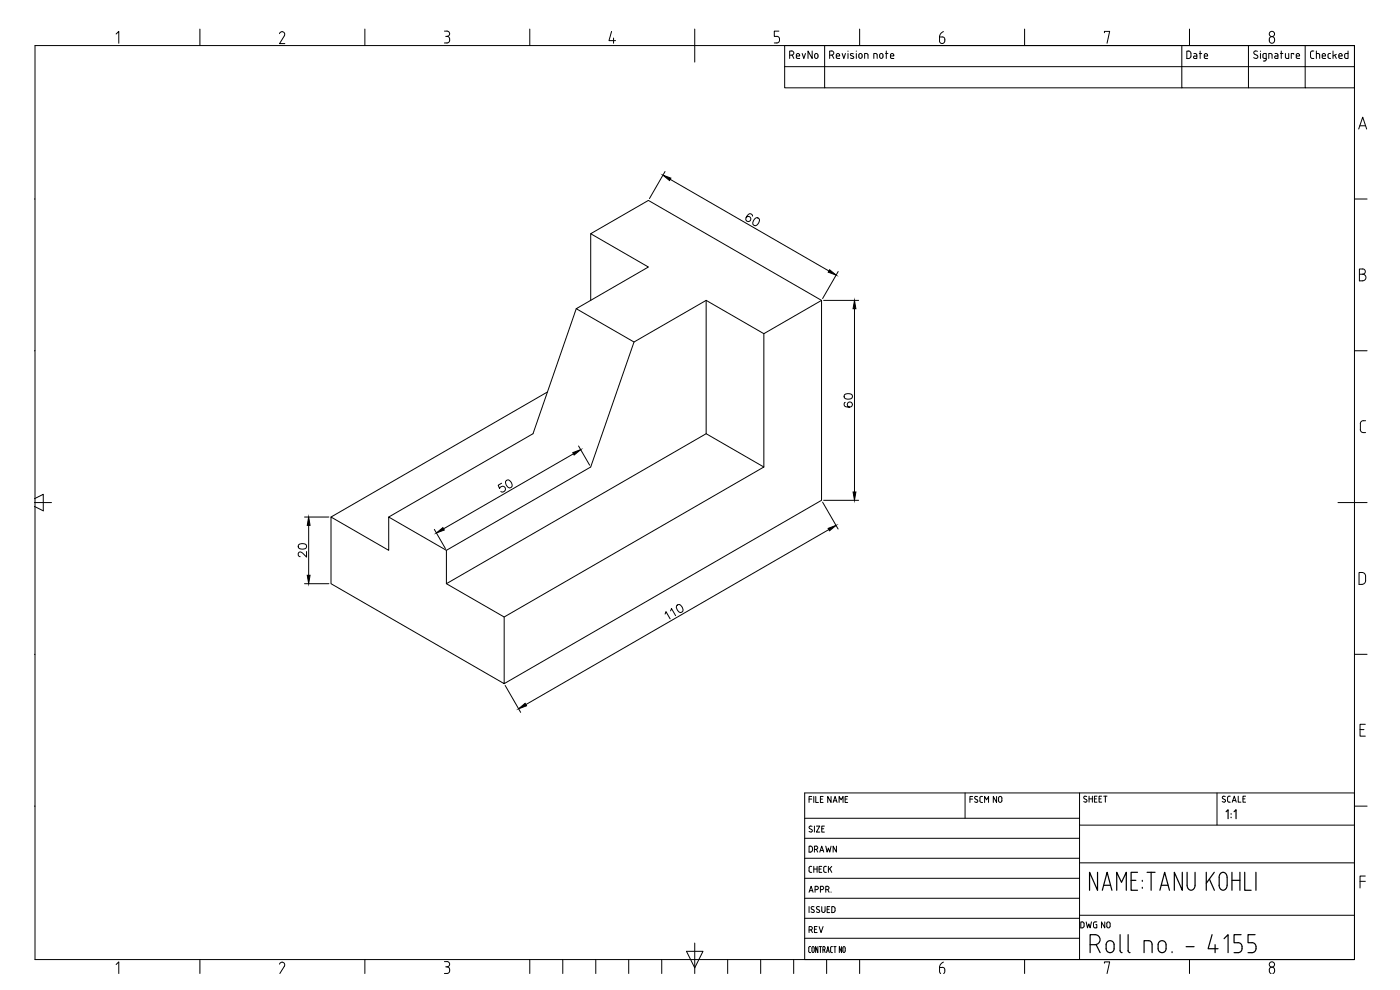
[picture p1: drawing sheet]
<svg xmlns="http://www.w3.org/2000/svg" width="420mm" height="297mm" viewBox="0 0 420 297" stroke-linecap="round" stroke-linejoin="round" font-family="sans-serif">
<defs><g id="words">
<g font-size="7.1">
<text x="223" y="68.8">60</text>
<text x="148.5" y="148.9">50</text>
</g>
<g font-size="5.7">
<text x="257.2" y="123.5" transform="rotate(-90 257.2 123.5)">60</text>
<text x="93.1" y="168.3" transform="rotate(-90 93.1 168.3)">20</text>
</g>
<g font-size="5.3">
<text x="236" y="18.7">RevNo</text>
<text x="355.2" y="18.7">Date</text>
<text x="392.3" y="18.7">Checked</text>
</g>
<g font-size="4.9">
<text x="242" y="256.8">DRAWN</text>
<text x="242" y="262.8">CHECK</text>
<text x="242" y="281.2">REV</text>
<text x="323.5" y="279.8">DWG NO</text>
</g>
</g></defs>
<!-- layer: Title Block -->
<g fill="none" stroke="#000" stroke-width=".3">
<path d="M10.5 13.7h396v274.2h-396zM34.8 10.2l.9-.8v3.6M60 8.7v5M84.7 9.5l.7 .4-.1 .8M84.7 9.5l-.5 .2-.3 .4M85.4 10.7l-1.5 2.4h1.6M109.5 8.7v5M133.4 9.3h.8a.83 .83 0 0 1 .7 1.1 .83 .83 0 0 1-1.1 .5M134.2 10.9a1.01 1.01 0 0 1 .8 1 1.01 1.01 0 0 1-.8 1h-.8M159 8.7v5M183.5 9.4l-.7 2.8h1.9M184.1 11.4v1.6"/>
<path d="M208.5 8.7v9.9M232.4 12.9h.8M233.1 10.9a1.02 1.02 0 0 1 .9 1 1.02 1.02 0 0 1-.9 1M233.8 9.3h-1.4v1.6h.8M249 16.6h.6M249.6 16.5a.61 .61 0 0 0 .6-.6 .61 .61 0 0 0-.6-.6h-.6v2.2M249.7 16.6l.5 .9M251 16.5a.5 .5 0 0 1 .5-.5 .5 .5 0 0 1 .5 .5M251 16.6l.2 .9h.8M252 16.6v.2h-1M252.7 16l.5 1.5 .5-1.5M254.5 15.3v.1"/>
<path d="M254.5 16v1.5M256.1 16.2l-.6-.2-.3 .3 .2 .3 .8 .5-.1 .4-.9-.1M257 15.3v.1M257 16v1.5M257.7 16.5a.5 .5 0 0 1 .5-.5 .5 .5 0 0 1 .5 .5M257.8 16.6l-.1 .4a.5 .5 0 0 0 .5 .5 .5 .5 0 0 0 .5-.5M258 8.7v5M258.7 16.6v.4M259.5 17.5v-1.5l.9 .3 .1 1.2M263.2 16.5l-.2-.4-.8-.1v1.5M263.3 16.5v1M264 16.5a.5 .5 0 0 1 .5-.5 .5 .5 0 0 1 .5 .5"/>
<path d="M264 16.6v.4a.5 .5 0 0 0 .5 .5 .5 .5 0 0 0 .5-.5v-.4M265.8 16h.7M266 15.3v2.2M267.2 16.6l.2 .9h.9M267.2 16.5a.5 .5 0 0 1 .5-.5 .5 .5 0 0 1 .5 .5M268.3 16.6v.2h-1.1M281.9 12.3a.79 .79 0 0 0 .8 .8 .79 .79 0 0 0 .8-.8M282 11.1l1.3 .2 .3 1M282 11.1v1.2M283.1 9.5l-.9 .8-.2 .8M307.5 8.7v5M331.5 9.8v-.4h1.5l-.8 3.6"/>
<path d="M354.7 13.7h-119.2v6.3M357 8.7v5M374.7 13.7v12.7h17M377.4 15.4a.6 .6 0 0 0-.9 0 .6 .6 0 0 0 0 .8l.7 .4a.57 .57 0 0 1 .1 .8 .57 .57 0 0 1-.8 0l-.3-.1M378.3 15.3v.1M378.3 16v1.5M379.5 16l-.5 .5 .1 .8 .4 .2M379.5 16h.5v1.9l-.2 .3-.7 .1M379.5 17.5h.5M380.8 17.5v-1.5l.9 .3 .1 1.2M381.2 11.2a.9 .9 0 0 1 1.3 .8 .9 .9 0 0 1-1.3 .7l-.3-.9zM382.6 16l.7 .1 .2 .4"/>
<path d="M383.5 16.5v1l-.9-.2 .1-.5h.8M384.3 16h.7M384.5 15.3v2.2M385.8 16v1.3l.4 .2M386.8 16v1.5h-.6M388.3 16.3v-.3h-.8v1.5M389 16.5a.5 .5 0 0 1 .5-.5 .5 .5 0 0 1 .5 .5M389 16.6l.2 .9h.8M390 16.6v.2h-1M391.7 13.7h-37v12.7h20M391.7 13.7h14.8v12.7h-14.8zM235.5 20v6.4h12"/>
<path d="M235.5 20h171M247.5 20v6.4h107.2M407.8 38.7l1.2-3.5 1.2 3.5M408.1 37.7h1.7M10.3 59.7h.2M406.5 59.7h3.8M408 82.3h1M409 80.7a.79 .79 0 0 1 .8 .8 .79 .79 0 0 1-.8 .8M409 80.7h-1v3.6l1-.1a.98 .98 0 0 0 .9-.9 .98 .98 0 0 0-.9-1M10.3 105.2h.2M406.5 105.2h3.8M408.2 128.9a.9 .9 0 0 0 .9 .9h.7"/>
<path d="M408.3 127.1v1.8M409.1 126.2a.9 .9 0 0 0-.9 .9M409.2 126.2h.6M10.3 149.6l2.7-1.3v5l-2.7-1.4M10.3 150.8h5.2M401.5 150.8h8.8M407.9 171.8a1.52 1.52 0 0 1 1.9 .7v1.7l-.2 .7a1.69 1.69 0 0 1-1.7 .4zM10.3 196.3h.2M406.5 196.3h3.8M408.2 218.9h1.1M409.8 217.3h-1.6v3.6h1.6M242.8 239.8h.8"/>
<path d="M243.6 239h-.8v1.8M244.2 239v1.8M244.8 239v1.8h.8M246.2 239.8h.6M247 239h-.8v1.8h.8M249.4 239v1.8l-1-1.8v1.8M253.6 239.8h.6M254.4 239h-.8v1.8h.8M289.6 237.9v7.6M291.1 239.8h.8M291.9 239h-.8v1.8M292.9 239l.5 .1"/>
<path d="M292.9 239l-.4 .4 .8 .6M294.9 239l-.8 .2v1.1l.2 .4 .6 .1M299.1 239v1.8l-1-1.8v1.8M299.7 239.4a.5 .5 0 0 1 .5-.4 .5 .5 0 0 1 .5 .4M299.7 239.5v.8a.5 .5 0 0 0 .5 .4 .5 .5 0 0 0 .5-.4v-.8M324 237.9v50M326.1 239a.47 .47 0 0 0-.7-.1 .47 .47 0 0 0 0 .7l.6 .3a.5 .5 0 0 1 0 .8 .5 .5 0 0 1-.8-.2M326.8 239.7h1M326.8 238.9v1.8M327.8 238.9v1.8M328.5 239.7h.5M329.2 238.9h-.7v1.8h.7"/>
<path d="M329.8 239.7h.6M330.6 238.9h-.8v1.8h.8M331.2 238.9h1M331.7 238.9v1.8M365.2 237.9v9.7M367.6 239.9a.49 .49 0 0 1 0 .8 .49 .49 0 0 1-.8-.2M367.7 239a.46 .46 0 0 0-.7-.1 .46 .46 0 0 0 0 .7l.6 .3M368.9 238.9l-.4 .2-.1 1.1 .5 .5M368.9 238.9h.3M371.6 238.9v1.8h.8M373 239.7h.6M373.8 238.9h-.8v1.8h.8"/>
<path d="M406.5 237.9h-165v50M10.3 241.9h.2M241.5 257.5h82.5M241.5 251.5h82.5M241.5 245.5h82.5M242.8 249.5l.6 .2M243 248.6l.8 .6-.4 .4M243.2 247.9l-.4 .3 .2 .4M243.2 247.8l.5 .1M244.4 247.9v1.8M245 247.9h1l-1 1.8h1M246.6 248.7h.6"/>
<path d="M247.4 247.9h-.8v1.8h.8M250 240.8l.6-1.8 .6 1.8M250.2 240.3h.8M251.8 240.8v-1.8l.6 1 .6-1v1.8M293.2 240a.48 .48 0 0 1 0 .8 .48 .48 0 0 1-.7-.3M295.5 240.8v-1.8l.6 1 .6-1v1.8M324 258.9h82.5M324 247.6h82.5M368.9 240.7h.3M369.8 240.7l.6-1.8 .6 1.8M370 240.2h.8M406.5 241.9h3.8"/>
<path d="M241.5 275.5h82.5M241.5 269.5h82.5M241.5 263.5h82.5M242.8 267.7l.6-1.8 .6 1.8M242.8 272v1.8M243 267.2h.8M243.6 272.8l.6 .3a.49 .49 0 0 1 0 .7 .49 .49 0 0 1-.8-.2M244.3 272.1a.47 .47 0 0 0-.7 0 .47 .47 0 0 0 0 .7M244.6 266.9h.5M245.1 266.9a.5 .5 0 0 0 .5-.5 .5 .5 0 0 0-.5-.5h-.5v1.8M245.2 272.8l.6 .3a.49 .49 0 0 1 0 .7 .49 .49 0 0 1-.8-.2M245.9 272.1a.48 .48 0 0 0-.7 0 .48 .48 0 0 0 0 .7"/>
<path d="M246.2 266.9h.5M246.6 272v1.3a.5 .5 0 0 0 .5 .5 .5 .5 0 0 0 .5-.5v-1.3M246.7 266.9a.5 .5 0 0 0 .5-.5 .5 .5 0 0 0-.5-.5h-.5v1.8M247.8 266.9h.5M248.2 272.8h.6M248.3 265.9a.5 .5 0 0 1 .5 .5 .5 .5 0 0 1-.5 .5M248.3 265.9h-.5v1.8M248.4 266.9l.4 .8M249 272h-.8v1.8h.8M249.4 267.6v.1M249.6 272l.7 .1a1.21 1.21 0 0 1 .2 1.4l-.9 .3zM324 274.6h82.5"/>
<path d="M408.2 264.4h1.6M409.8 262.8h-1.6v3.6M34.8 289.4l.9-.8v3.5M60 287.9v4.2M84.7 288.7l.7 .4-.1 .8M84.7 288.7l-.5 .2-.3 .4M85.4 289.9l-1.4 2.2M109.5 287.9v4.2M133.4 288.5h.8M133.8 290.1h.4M134.2 288.5a.79 .79 0 0 1 .7 .8 .79 .79 0 0 1-.7 .8M134.2 290.1a1.01 1.01 0 0 1 .8 1 1.01 1.01 0 0 1-.8 1h-.8"/>
<path d="M159 287.9v4.2M168.9 287.9v4.2M178.8 287.9v4.2M188.7 287.9v4.2M198.6 287.9v4.2M206 285.4h5l-2.5 5zM208.5 283v9.1M218.4 287.9v4.2M228.3 287.9v4.2M238.2 287.9v4.2M241.5 281.5h82.5M243.3 284l-.6 .2v1.2l.2 .4h.4"/>
<path d="M243.7 285.3l.3 .5 .4-.5M243.7 285.3v-1.1l.3-.2 .3 .2 .1 1.1M245.5 284v1.8l-.7-1.8v1.8M245.9 284h.7M246.2 284v1.8M247 285h.3M247.3 285l.3-.3v-.5l-.6-.2v1.8M247.4 285l.2 .8M248.1 285.8l.4-1.8 .4 1.8M248.1 287.9v4.2M248.2 285.3h.6M249.3 285.4l.3 .4"/>
<path d="M249.3 284.5v.9M249.6 284l-.3 .4M249.6 285.8h.2M249.6 284h.2M250.2 284h.7M250.6 284v1.8M252.6 284v1.8l-.7-1.8v1.8M252.9 284.5l.2-.4h.4l.2 1.2M252.9 285.3l.4 .5 .3-.5M253 284.5v.8M258 287.9v4.2M282 290.3v1.4l.3 .4"/>
<path d="M282 290.3h.8M282.8 290.2a1.02 1.02 0 0 1 .8 .8 1.02 1.02 0 0 1-.4 1.1M283.1 288.7l-.9 .8-.2 .8M307.5 287.9v4.2M331.5 289v-.4h1.5l-.8 3.5M357 287.9v4.2M381.5 292.1a.92 .92 0 0 1-.5-1.4 .92 .92 0 0 1 1.4 0l.1 .9-.5 .5"/>
<circle cx="381.7" cy="10.2" r=".79"/>
<circle cx="381.7" cy="289.4" r=".79"/>
</g>
<g fill="none" stroke="#000" stroke-width=".36">
<path d="M368 243.5l.6-.5v2.6M369.5 244.1v.2M369.5 245.2v.1M370.4 243.5l.6-.5v2.6M329.4 261.7v5.4l-2.4-5.4v5.4M330.8 267.1l1.5-5.4 1.4 5.4M331.2 265.6h2.1M335.1 267.1v-5.4l1.5 3 1.4-3v5.4M339.5 264.1h1.4M341.4 261.7h-1.9v5.4h1.9M342.8 264.1v.3M342.8 266.2v.3"/>
<path d="M344.3 261.7h2.4M345.5 261.7v5.4M348.1 267.1l1.4-5.4 1.5 5.4M348.5 265.6h2.1M354.8 261.7v5.4l-2.4-5.4v5.4M356.3 261.7v3.9a1.23 1.23 0 0 0 1.2 1.5 1.23 1.23 0 0 0 1.2-1.5v-3.9M362 261.7v5.4M363 263.8l1.5 3.3M364.4 261.7l-2.4 3.3M365.9 263.2a1.23 1.23 0 0 1 1.2-1.5 1.23 1.23 0 0 1 1.2 1.5M365.9 265.6a1.23 1.23 0 0 0 1.2 1.5 1.23 1.23 0 0 0 1.2-1.5M365.9 263.2v2.4"/>
<path d="M368.3 263.2v2.4M369.7 264.1h2.4M369.7 261.7v5.4M372.1 261.7v5.4M373.6 261.7v5.4h1.9M376.9 261.7v5.4M327.2 283.4h1.5M328.7 280.4a1.49 1.49 0 0 1 1.4 1.5 1.49 1.49 0 0 1-1.4 1.5M328.7 280.4h-1.5v5.4M329 283.4l1.2 2.4M332.5 282.5a1.2 1.2 0 0 1 1.2-.1 1.2 1.2 0 0 1 .7 1v1.2a1.2 1.2 0 0 1-1.2 1.2 1.2 1.2 0 0 1-1.2-1.2v-1.5zM336.2 280.4v4.8l.1 .5 .5 .1"/>
<path d="M338.5 285.2l.2 .5 .4 .1M338.6 280.4v4.8M343.4 285.8v-3.6l1.6 .1 .5 .4 .2 .6 .1 2.5M348.1 282.5a1.2 1.2 0 0 1 1.2-.1 1.2 1.2 0 0 1 .7 1v1.2a1.2 1.2 0 0 1-1.2 1.2 1.2 1.2 0 0 1-1.2-1.2v-1.5zM351.8 285.5v.3M356 284h2.4M363.8 280.4l-1.2 4.2h3M364.7 283.4v2.4M367.4 281.6l1.2-1.2v5.4M372.5 280.4h-2.1v2.5l1.2-.1a1.53 1.53 0 0 1 1.2 1.5 1.53 1.53 0 0 1-1.2 1.5h-1.2M376.7 280.4h-2.1v2.5l1.1-.1a1.53 1.53 0 0 1 1.3 1.5 1.53 1.53 0 0 1-1.3 1.5h-1.1"/>
</g>
<!-- layer: 0 -->
<g fill="none" stroke="#000" stroke-width=".3">
<path d="M199.6 51.5l-4.7 8.1M201.1 53.8l47.7 27.5M177.3 70.1v20M172.9 92.6l-12.9 37.5-43.3 25M211.9 90.1l-21.6 12.5-17.4-10 21.7-12.5-17.3-10 17.3-10 52 30v60l-95.3 55-52-30v-20l17.4 10v-10l17.3 10v10l17.3 10v20M211.9 90.1v40l17.3 10-77.9 45M211.9 90.1l17.3 10M246.6 90.1l-17.4 10v40M247.2 90.1h10.5M251.6 81.5l-4.7 8.1M256.4 92.6v55M164.3 117.6l-65 37.5"/>
<path d="M190.3 102.6l-13 37.5-43.3 25M172.1 136.2l-39 22.5M173.6 133.8l3.4 5.8M211.9 130.1l-77.9 45M91.4 155.1h7.3M92.6 157.6v15M130.4 158.8l3.3 5.8M246.9 150.7l4.6 8M247.2 150.1h10.5M248.7 158.9l-90.9 52.5M91.4 175.1h7.3M199.6 184.2l.3-.7 1.2 2.2"/>
<path d="M201.2 183.3l.3-.7 1.3 2.1M203.2 181.5l.3-.1a1.43 1.43 0 0 1 1.2 2.2l-.2 .1a1.46 1.46 0 0 1-1.3-2.2zM151.6 205.7l4.7 8"/>
</g>
<path d="M199 52.6l2.3 .8-.4 .8zM249 80.9l1.9 1.7-2.3-.9zM256.4 90.1l.5 2.5h-.9zM171.9 135.8l2.4-.9-2 1.6zM92.6 155.1l.5 2.5h-.9zM131 159.9l1.9-1.6 .4 .7zM248.5 158.5l2.4-.9-2 1.7zM256 147.6h.9l-.5 2.5zM92.2 172.6h.9l-.5 2.5zM155.6 212.7l2-1.7 .4 .8z" fill="#000" stroke="#000" stroke-width=".3"/>
<use href="#words"/>
</svg>
